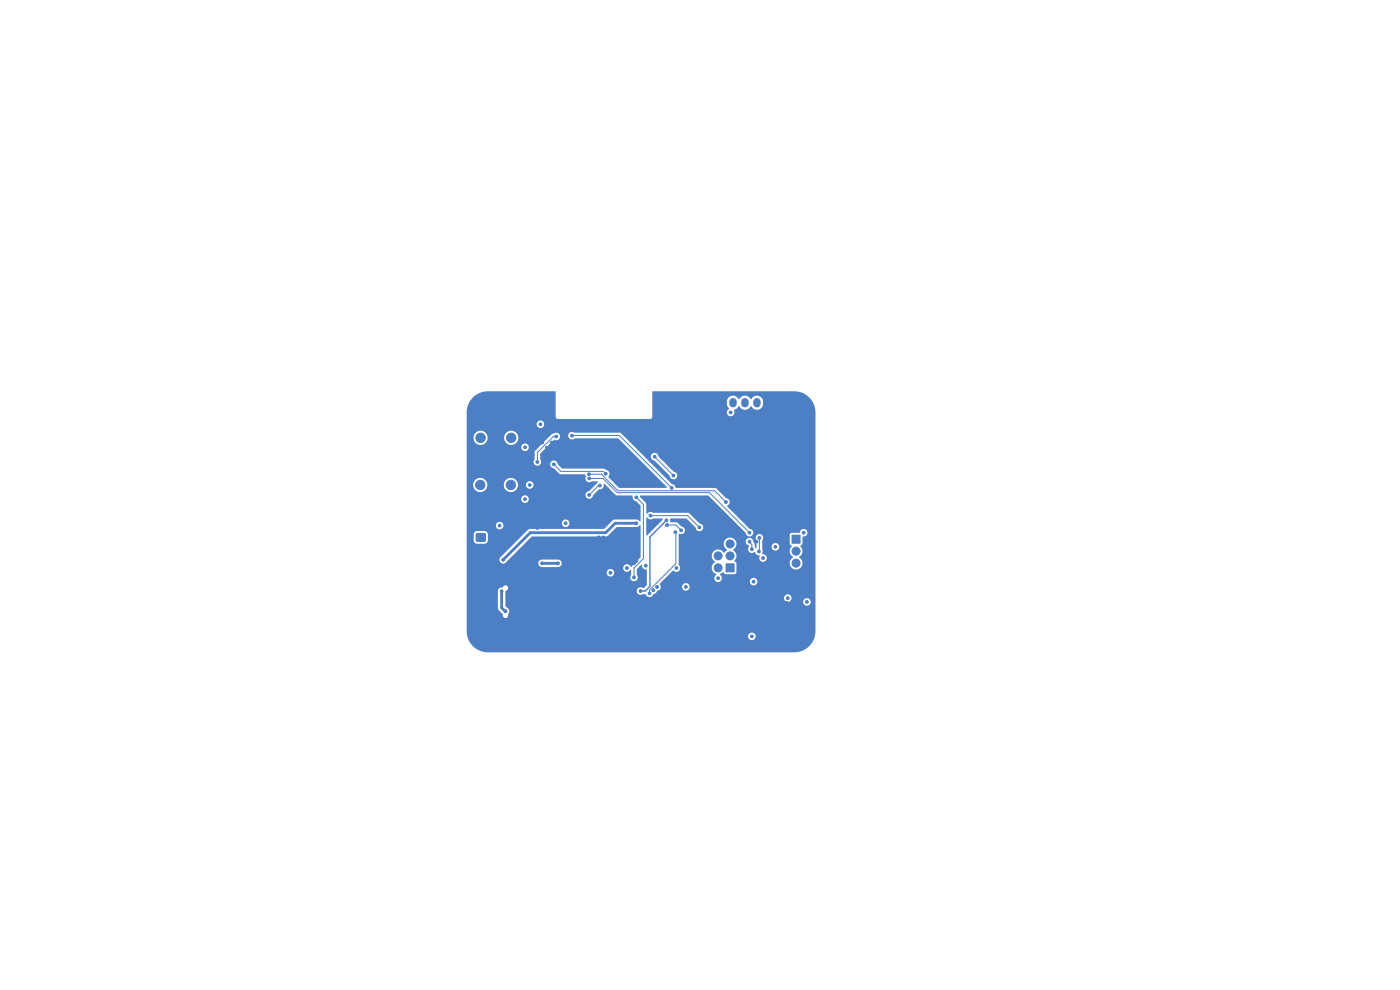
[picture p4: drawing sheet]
<svg xmlns="http://www.w3.org/2000/svg" width="297mm" height="210mm" viewBox="0 0 297 210" stroke-linecap="round" stroke-linejoin="round" font-family="sans-serif">
<path d="M103.3 123.3h.6M103.3 132h.6M107.2 123.3h1.1M107.2 132h1.1" fill="none" stroke="#4d7fc4" stroke-width="1"/>
<g fill="#4d7fc4" stroke="#4d7fc4" stroke-width=".21">
<path d="M101.1 113.2h1.8v1.6h-1.8z"/>
<path d="M154 119.6h1.7v1.7h-1.7z"/>
<path d="M168 113.5h1.7v1.7h-1.7z"/>
<path d="M130.3 113.8h2.9v1.9h-2.9z"/>
<circle cx="152.3" cy="120.5" r=".85"/>
<circle cx="154.9" cy="117.9" r=".85"/>
<circle cx="152.3" cy="117.9" r=".85"/>
<circle cx="154.9" cy="115.4" r=".85"/>
<circle cx="152.3" cy="115.4" r=".85"/>
<circle cx="168.9" cy="116.9" r=".85"/>
<circle cx="168.9" cy="119.5" r=".85"/>
<circle cx="168.9" cy="122" r=".85"/>
<circle cx="130.6" cy="115.4" r=".25"/>
<circle cx="131.8" cy="115.4" r=".25"/>
<circle cx="133" cy="115.4" r=".25"/>
<circle cx="130.6" cy="114" r=".25"/>
<circle cx="131.8" cy="114" r=".25"/>
<circle cx="133" cy="114" r=".25"/>
<circle cx="101.9" cy="98.4" r="1"/>
<circle cx="108.4" cy="98.4" r="1"/>
<circle cx="101.9" cy="102.9" r="1"/>
<circle cx="108.4" cy="102.9" r="1"/>
<circle cx="101.9" cy="88.4" r="1"/>
<circle cx="108.4" cy="88.4" r="1"/>
<circle cx="101.9" cy="92.9" r="1"/>
<circle cx="108.4" cy="92.9" r="1"/>
<circle cx="155" cy="87.5" r=".3"/>
<circle cx="153" cy="87.5" r=".3"/>
<circle cx="118" cy="92.6" r=".3"/>
<circle cx="142.5" cy="103.5" r=".3"/>
<circle cx="114" cy="98" r=".3"/>
<circle cx="121.3" cy="92.4" r=".3"/>
<circle cx="111.5" cy="130" r=".3"/>
<circle cx="124" cy="96" r=".3"/>
<circle cx="167" cy="122.9" r=".3"/>
<circle cx="137.8" cy="111.2" r=".3"/>
<circle cx="116" cy="95" r=".3"/>
<circle cx="112.4" cy="97.4" r=".3"/>
<circle cx="160.5" cy="114.9" r=".3"/>
<circle cx="129" cy="97.5" r=".3"/>
<circle cx="114.8" cy="107" r=".3"/>
<circle cx="109.4" cy="109.9" r=".3"/>
<circle cx="134.5" cy="119.5" r=".3"/>
<circle cx="162.4" cy="123.4" r=".3"/>
<circle cx="128" cy="114" r=".3"/>
<circle cx="120.9" cy="89.9" r=".3"/>
<circle cx="166" cy="123.5" r=".3"/>
<circle cx="115" cy="106" r=".3"/>
<circle cx="102.4" cy="135.9" r=".3"/>
<circle cx="113.9" cy="111.4" r=".3"/>
<circle cx="114" cy="117" r=".3"/>
<circle cx="127" cy="114" r=".3"/>
<circle cx="112.2" cy="87.6" r=".3"/>
<circle cx="106.5" cy="115" r=".3"/>
<circle cx="115" cy="93.9" r=".3"/>
<circle cx="108.9" cy="135.9" r=".3"/>
<circle cx="131" cy="115" r=".3"/>
<circle cx="108.5" cy="136.5" r=".3"/>
<circle cx="164.5" cy="114.5" r=".3"/>
<circle cx="113" cy="96.5" r=".3"/>
<circle cx="137.7" cy="112" r=".3"/>
<circle cx="109.2" cy="131.7" r=".3"/>
<circle cx="151.9" cy="113.4" r=".3"/>
<circle cx="129.5" cy="96.5" r=".3"/>
<circle cx="160.9" cy="134.9" r=".3"/>
<circle cx="126.5" cy="98.5" r=".3"/>
<circle cx="109.5" cy="124" r=".3"/>
<circle cx="107.4" cy="114.9" r=".3"/>
<circle cx="114.5" cy="117.5" r=".3"/>
<circle cx="129.5" cy="94" r=".3"/>
<circle cx="132.5" cy="114.5" r=".3"/>
<circle cx="109.4" cy="130.9" r=".3"/>
<circle cx="112.5" cy="89.5" r=".3"/>
<circle cx="114" cy="112" r=".3"/>
<circle cx="112" cy="129.5" r=".3"/>
<circle cx="135.4" cy="89.9" r=".3"/>
<circle cx="101.5" cy="109.5" r=".3"/>
<circle cx="112.9" cy="90.9" r=".3"/>
<circle cx="106.4" cy="116" r=".3"/>
<circle cx="166.9" cy="127.9" r=".3"/>
<circle cx="112.9" cy="100.9" r=".3"/>
<circle cx="103" cy="136" r=".3"/>
<circle cx="117" cy="93.9" r=".3"/>
<circle cx="135" cy="119" r=".3"/>
<circle cx="124" cy="94.5" r=".3"/>
<circle cx="110" cy="109.5" r=".3"/>
<circle cx="170.9" cy="124.4" r=".3"/>
<circle cx="112.3" cy="127.7" r=".3"/>
<circle cx="166" cy="116.5" r=".3"/>
<circle cx="138" cy="109.4" r=".3"/>
<circle cx="128.5" cy="100.5" r=".3"/>
<circle cx="148.4" cy="111.9" r=".3"/>
<circle cx="117.5" cy="98.5" r=".3"/>
<circle cx="167.1" cy="126.9" r=".3"/>
<circle cx="133" cy="120.5" r=".3"/>
<circle cx="129.5" cy="121.5" r=".3"/>
<circle cx="112.4" cy="102.9" r=".3"/>
<circle cx="111.4" cy="94.9" r=".3"/>
<circle cx="120" cy="111" r=".3"/>
<circle cx="159.9" cy="123.4" r=".3"/>
<circle cx="114.7" cy="90" r=".3"/>
<circle cx="159.5" cy="135" r=".3"/>
<circle cx="145.5" cy="124.5" r=".3"/>
<circle cx="137" cy="120" r=".3"/>
<circle cx="106" cy="111.5" r=".3"/>
<circle cx="171.2" cy="127.7" r=".3"/>
<circle cx="170.5" cy="113" r=".3"/>
<circle cx="111.4" cy="105.9" r=".3"/>
<circle cx="152.3" cy="122.7" r=".3"/>
<circle cx="164.5" cy="116" r=".3"/>
<circle cx="139.4" cy="124.5" r=".3"/>
<circle cx="138.6" cy="125.2" r=".3"/>
<circle cx="161.9" cy="118.4" r=".3"/>
<circle cx="143.5" cy="120.5" r=".3"/>
<circle cx="115" cy="119.5" r=".3"/>
<circle cx="107.2" cy="129.6" r=".3"/>
<circle cx="106.4" cy="125.4" r=".3"/>
<circle cx="118.4" cy="119.5" r=".3"/>
<circle cx="125" cy="100.6" r=".3"/>
<circle cx="154" cy="106.5" r=".3"/>
<circle cx="161" cy="117" r=".3"/>
<circle cx="161.1" cy="114.1" r=".3"/>
<circle cx="138.9" cy="96.9" r=".3"/>
<circle cx="142.9" cy="100.9" r=".3"/>
<circle cx="159.5" cy="116.5" r=".3"/>
<circle cx="125" cy="101.5" r=".3"/>
<circle cx="159" cy="113" r=".3"/>
<circle cx="159" cy="114.9" r=".3"/>
<circle cx="135.9" cy="125.4" r=".3"/>
<circle cx="141.4" cy="110.4" r=".3"/>
<circle cx="143.3" cy="112.9" r=".3"/>
<circle cx="137.8" cy="125.9" r=".3"/>
<circle cx="134.5" cy="122.5" r=".3"/>
<circle cx="135" cy="105.5" r=".3"/>
<circle cx="125" cy="105" r=".3"/>
<circle cx="127.3" cy="103" r=".3"/>
<circle cx="141.5" cy="111.4" r=".3"/>
<circle cx="144.5" cy="112.5" r=".3"/>
<circle cx="106.7" cy="118.8" r=".3"/>
<circle cx="135" cy="111" r=".3"/>
</g>
<path d="M101.8 111.5h.3" fill="none" stroke="#4d7fc4" stroke-width="1.7"/>
<path d="M153 85.2v.4M155.5 85.2v.4M158 85.2v.4M160.6 85.2v.4" fill="none" stroke="#4d7fc4" stroke-width="1.6"/>
<path d="M115 119.5h3.4M135 111h-4.5l-2 2h-16l-5.8 5.8M106.4 125.4v3.5l.8 .7" fill="none" stroke="#4d7fc4" stroke-width=".6"/>
<g fill="none" stroke="#4d7fc4" stroke-width=".21">
<path d="M117.5 98.5l1.5 1.5h9l.5 .5M118 92.6h-.6l-3.4 3.4v2M121.3 92.4h10.1l11.1 11.1M138.9 96.9l4 4M125 100.6h2.6l3.5 3.5h20.5l2.4 2.4M125 101.5h2.9l3 3h19.6l8.5 8.5M127.3 103h-.3l-2 2M135 105.5l1.5 1.5v11.5l-2 2v2M138 109.4h7.9l2.5 2.5M141.5 111.4h1.9l1.1 1.1M143.3 112.9l.1 6.7-5.6 5.5v.8M159 114.9l.5 .6v1"/>
<path d="M161.1 114.1l-.1 2.9"/>
</g>
<path d="M141.2 110.4h.2l-3.5 3.5v10.5l-1 1h-1" fill="none" stroke="#4d7fc4" stroke-width=".3"/>
<g fill="#4d7fc4">
<path d="M137.1 109.8h.1a1.02 1.02 0 0 0 1.4 .2h1.9l.1 .1-3.4 3.5z"/>
<path d="M100.3 84.3a4.5 4.5 0 0 1 3.3-1.3h14.2l.1 5.4 .4 .5h19.6l.5-.5v-3.3h15.8v.8l.3 .6a.38 .38 0 0 1 .1 .4 .38 .38 0 0 1-.3 .2 .83 .83 0 0 0 .8 1.2 .83 .83 0 0 0 .6-1.3l.6-.4 .5-.4a1.43 1.43 0 0 0 2.5 0 1.35 1.35 0 0 0 1.5 .7 1.35 1.35 0 0 0 1.1-1.2l-.1-.8a1.36 1.36 0 0 0-1.1-1 1.36 1.36 0 0 0-1.4 .8 1.42 1.42 0 0 0-1.3-.8 1.42 1.42 0 0 0-1.2 .8 1.35 1.35 0 0 0-1.5-.8 1.35 1.35 0 0 0-1.1 1.2h-15.8v-2l.1-.1h29.9a4.5 4.5 0 0 1 4.6 4.5v46.4a4.5 4.5 0 0 1-4.5 4.5h-65a4.5 4.5 0 0 1-4.4-3.5h59.6v.2a.8 .8 0 0 0 1.2 .6 .8 .8 0 0 0 0-1.4 .8 .8 0 0 0-1.2 .6h-59.6l-.1-1v-8.6h6.6v3.8l1 1.2a.63 .63 0 0 0 .7 .8 .63 .63 0 0 0 .5-.9l.2-.6-.1-.5-.7-.5v-1.8h59.1v.2a.8 .8 0 0 0 1.2 .6h2.9v.2a.8 .8 0 0 0 1.2 .6 .8 .8 0 0 0 0-1.4 .8 .8 0 0 0-1.2 .6h-2.9a.8 .8 0 0 0 .1-1.4 .8 .8 0 0 0-1.3 .6h-59.1v-1.4a.63 .63 0 0 0 .6-.7 .63 .63 0 0 0-.8-.5l-.4 .4a.81 .81 0 0 0-1 .7h-6.6v-3.9h29.7v.2a.8 .8 0 0 0 1.2 .6 .8 .8 0 0 0 0-1.4 .8 .8 0 0 0-1.2 .6h-29.7v-2.7h6.9v.1a.8 .8 0 0 0 1.3 .6h7l.1 .5 .5 .4h3.6a.8 .8 0 0 0 .8-.8 .8 .8 0 0 0-.8-.8h-3.5l-.5 .3-.2 .4h-7l5.7-5.6h15.7l.4-.2 1.9-1.8h4.2l.7-.4 .1 6.8-2.1 2.1a.84 .84 0 0 0-1.2-.5 .84 .84 0 0 0-.1 1.3 .84 .84 0 0 0 1.3-.2l.1 1a.82 .82 0 0 0 0 1.2 .82 .82 0 0 0 1.2 0 .82 .82 0 0 0 0-1.2v-1.2l1-.9a1.29 1.29 0 0 0 1.1 1.1v3.2l-.6 .6a.97 .97 0 0 0-1 0 .97 .97 0 0 0-.5 .9 .83 .83 0 0 0 1.3 .4l.6 .1a.88 .88 0 0 0 .9 .6 .88 .88 0 0 0 .8-.7l.4-.2 .4-.5a.8 .8 0 0 0 .7-.9h4.5v.2a.8 .8 0 0 0 1.2 .6 .8 .8 0 0 0 0-1.4 .8 .8 0 0 0-1.2 .6h-4.5l-.2-.6 2.8-2.8a.87 .87 0 0 0 1.3 0 .87 .87 0 0 0-.1-1.3v-1.9h7l.2 .8 .5 .6a1.46 1.46 0 0 0-.7 1.4 1.46 1.46 0 0 0 1 1.2 .84 .84 0 0 0-.4 1.2 .84 .84 0 0 0 1.2 .3h6.3v.2a.8 .8 0 0 0 1.2 .6 .8 .8 0 0 0 0-1.4 .8 .8 0 0 0-1.2 .6h-6.3l.2-.3a.95 .95 0 0 0-.3-1.2l.7-.5 .5 .5h1.9l.3-.1 .1-.3v-1.9l-.4-.5a1.49 1.49 0 0 0-.3-2.4l.2-.1a1.34 1.34 0 0 0 .4-1.7h2.1l.2 .6 .5 .4a.94 .94 0 0 0 .5 1.5l.7-.2 .4 .5 .6 .2a.9 .9 0 0 0 .1 1 .9 .9 0 0 0 .9 .3 .85 .85 0 0 0 .5-1 .85 .85 0 0 0-.9-.6v-1.6h2v.2a.8 .8 0 0 0 1.2 .6 .8 .8 0 0 0 0-1.4 .8 .8 0 0 0-1.2 .6h-2v-1.3a.8 .8 0 0 0-.1-1.1h5.9v1.8l.5 .5a1.57 1.57 0 0 0 .2 2.4 1.39 1.39 0 0 0-.4 2.1 1.39 1.39 0 0 0 2.2 0 1.39 1.39 0 0 0-.5-2.1 1.52 1.52 0 0 0 .3-2.4l.4-.5 .1-1.5a.81 .81 0 0 0 1-.6 .81 .81 0 0 0-.7-1 .81 .81 0 0 0-.9 .7l-1.8 .1-.4 .5h-5.9a.82 .82 0 0 0-1.1 .1 .82 .82 0 0 0 0 1.1l-.1 1.6-.3-.3v-.7l-.3-.4a.8 .8 0 0 0-.7-.8 .8 .8 0 0 0-.9 .7h-2.1l-.1-.1a1.38 1.38 0 0 0-2.1-.2 1.38 1.38 0 0 0 .3 2.2l-.5 .6a1.6 1.6 0 0 0-2.1-.5l-.4 .4-.2 .6h-7l.1-4.6a.84 .84 0 0 0 1.2-.5 .84 .84 0 0 0-.8-1l-.9-.9h-1.4v-.8h3.4l1.9 1.9a.82 .82 0 0 0 .9 .8 .82 .82 0 0 0 .8-.8 .82 .82 0 0 0-.8-.9l-2.2-2.1-.2-.1h-7.5a.92 .92 0 0 0-1.3 .2l-.1-2.2-1.3-1.3 .1-.4h14.3l8 7.9a.82 .82 0 0 0 .8 .8 .82 .82 0 0 0 .8-.8 .82 .82 0 0 0-.8-.8l-4.7-4.8a.89 .89 0 0 0 .5-1 .89 .89 0 0 0-.8-.7l-2-2.1-.3-.1h-8.3l-.4-.6-.5-.2-5.8-5.9h1.4v.2a.9 .9 0 0 0 .8 .7l3.2 3.3a.81 .81 0 0 0 .8 .7 .81 .81 0 0 0 .8-.9 .81 .81 0 0 0-.8-.8l-3.2-3.2a.8 .8 0 0 0-.8-.7 .8 .8 0 0 0-.8 .7h-1.4l-5.1-5h-9.7a.82 .82 0 0 0-1.2 .1 .82 .82 0 0 0 .1 1.1 .82 .82 0 0 0 1.2 0h9.1l10.4 10.4-10.1 .1-2.4-2.4a.87 .87 0 0 0 .2-.9 .87 .87 0 0 0-.7-.6l-.4-.2h-8.8l-1-.9a.82 .82 0 0 0-.8-.8 .82 .82 0 0 0-.8 .8 .82 .82 0 0 0 .8 .8l1.4 1.3h5.1l.2 .4a.89 .89 0 0 0 .2 1.1 .89 .89 0 0 0 1.2 0h1.2l.1 .1-1.9 2a.82 .82 0 0 0-.8 .8 .82 .82 0 0 0 .8 .8 .82 .82 0 0 0 .8-.8l1.3-1.2a.9 .9 0 0 0 1-1.2l2.6 2.5h3.5a.97 .97 0 0 0 .8 1.2l.9 1-.1 3.3-.7-.4h-4.8l-2.2 2h-15.8l-6.2 6-.2 .5h-6.9v-5.4h1.5v1.5l.4 .5h2l.5-.4 .1-1.6-.2-.4-.4-.2-1.7-.1a.74 .74 0 0 0-.7 .7h-1.5v-1.9h6.2v.2a.8 .8 0 0 0 1.1 .6 .8 .8 0 0 0 .3-1.3h12.6v.2a.8 .8 0 0 0 1.2 .6 .8 .8 0 0 0 0-1.4 .8 .8 0 0 0-1.2 .6h-12.7a.8 .8 0 0 0-1.3 .5h-6.2v-5.6h11.6v.2a.8 .8 0 0 0 1.2 .6 .8 .8 0 0 0 0-1.4 .8 .8 0 0 0-1.2 .6h-11.6v-3h1.4v.2a1.51 1.51 0 0 0 1.6 1.4 1.51 1.51 0 0 0 1.4-1.6h3.5v.2a1.5 1.5 0 0 0 1.6 1.4 1.5 1.5 0 0 0 1.4-1.6h1.7v.2a.8 .8 0 0 0 1.2 .6 .8 .8 0 0 0 0-1.4 .8 .8 0 0 0-1.2 .6h-1.7a1.51 1.51 0 0 0-1.5-1.4 1.51 1.51 0 0 0-1.5 1.4h-3.5l-.1-.3a1.51 1.51 0 0 0-1.5-1.1 1.51 1.51 0 0 0-1.4 1.4h-1.4v-4.9h14.2v.2a.81 .81 0 0 0 1.2 .6 .81 .81 0 0 0 .2-1.3v-1.2l2.9-2.9a.86 .86 0 0 0 1.2-.2 .86 .86 0 0 0-.2-1.2 .86 .86 0 0 0-1.2 .1l-.3 .1-3.5 3.5-.1 1.8-.2 .5h-14.2v-3.1h11.6a.8 .8 0 0 0 1.1 .8 .8 .8 0 0 0 .2-1.3 .8 .8 0 0 0-1.3 .3v.2h-11.6v-2h1.4a1.51 1.51 0 0 0 1.5 1.6 1.51 1.51 0 0 0 1.6-1.6h3.4v.2a1.51 1.51 0 0 0 2.3 1.2 1.51 1.51 0 0 0 0-2.6 1.51 1.51 0 0 0-2.3 1.2h-3.4l-.1-.3a1.51 1.51 0 0 0-1.6-1.1 1.51 1.51 0 0 0-1.4 1.4h-1.4v-2.9h14.8v.2a.8 .8 0 0 0 1.3 .6 .8 .8 0 0 0 0-1.4 .8 .8 0 0 0-1.3 .6h-14.8v-2.4a4.5 4.5 0 0 1 1.3-3.2z"/>
</g>
</svg>
